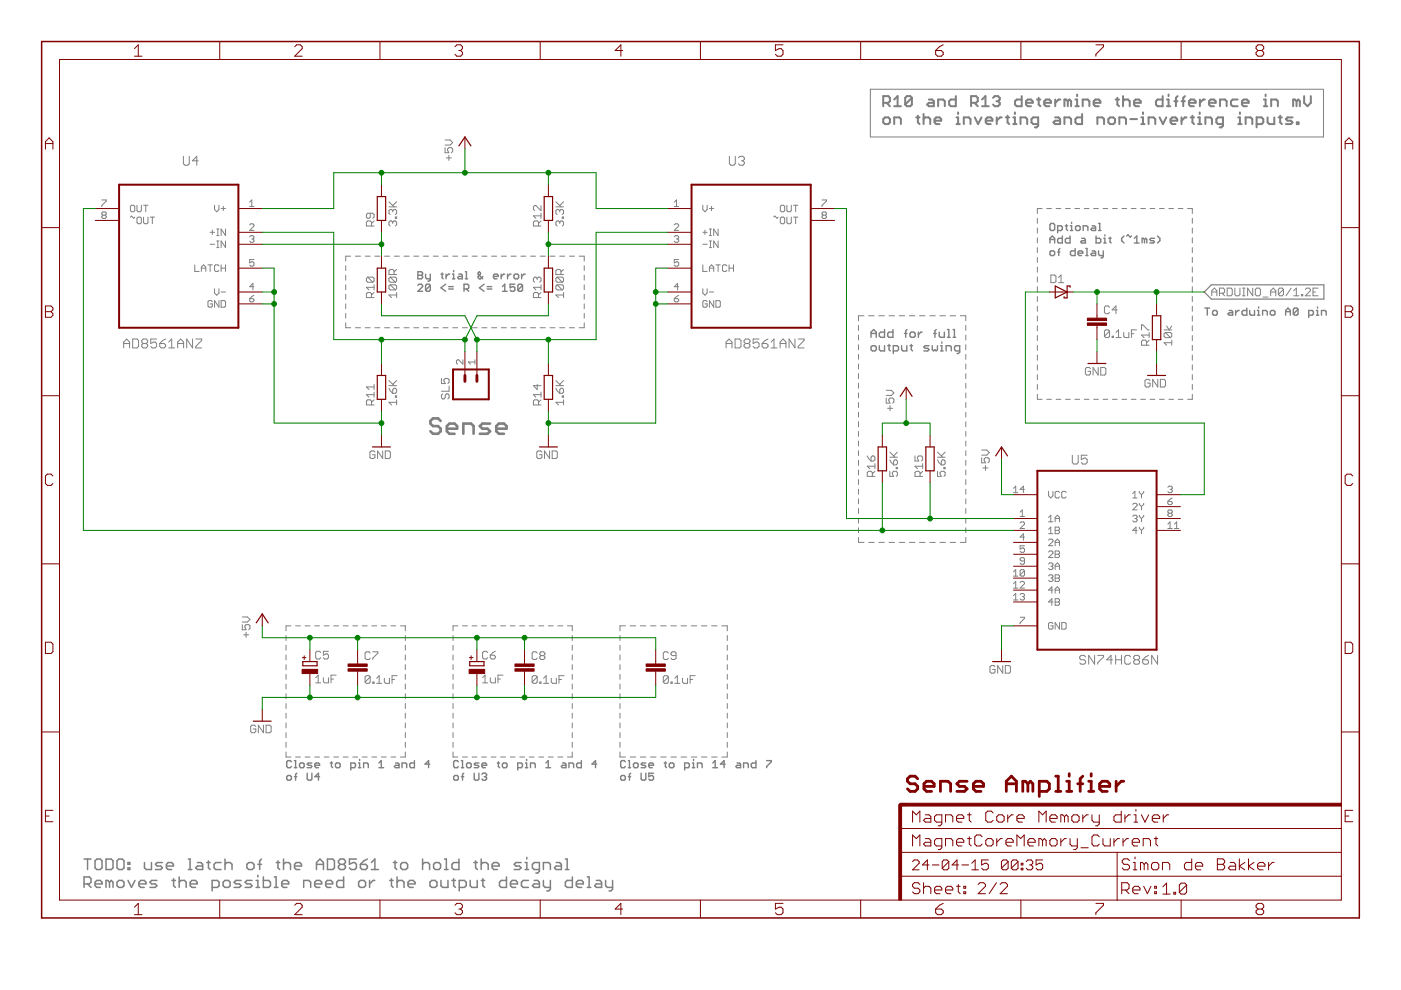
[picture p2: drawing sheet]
<svg xmlns="http://www.w3.org/2000/svg" width="297mm" height="210mm" viewBox="0 0 297 210" stroke-linecap="round" stroke-linejoin="round" font-family="sans-serif">
<path d="M93.4 89.3l-.5-.6h-1.1l-.6 .6v.5l.6 .5h1.1l.5 .6v.5l-.5 .6h-1.1l-.6-.6M94.7 90.9h2.2v-.6l-.5-.5h-1.1l-.6 .5v1.1l.6 .6h1.1M98.2 92v-2.2h1.7l.5 .5v1.7M103.9 89.8h-1.6l-.6 .5 .6 .6h1.1l.5 .5-.5 .6h-1.7M105.2 90.9h2.2v-.6l-.6-.5h-1l-.6 .5v1.1l.6 .6h1" fill="none" stroke="#808080" stroke-width=".55"/>
<g fill="none" stroke="#808080" stroke-width=".21">
<path d="M184.5 18.9h96.1v10.1h-96.1zM38.9 33.1v1.6l.3 .3h.6l.3-.3v-1.6M42 34.1h-1.2l.9-1v1.9M94.4 31.3v1.1h.8l-.3-.5v-.3l.3-.3h.5l.3 .3v.5l-.3 .3M94.4 29.7h1l.6 .5-.6 .6h-1M94.6 33.5h1.1M95.2 32.9v1.1M154.6 33.1v1.6l.4 .3h.6l.3-.3v-1.6M156.6 33.5l.3-.4h.6l.3 .4v.3l-.3 .3M157.2 34.1h.3M157.5 34.1l.3 .3v.3l-.3 .3h-.6l-.3-.3M21.6 42.4h.9v.2l-.9 1v.2"/>
<path d="M21.8 45.6l-.2-.2v-.3l.2-.2h.5l.2 .2-.2 .5M21.8 45.6l-.2 .2 .2 .5h.5l.2-.2-.2-.5M21.8 45.6h.5M27.6 46l.3-.2 .4 .5 .3-.3M27.9 43.5h.4l.3 .3v.9l-.3 .2h-.4l-.3-.2v-.9zM29 46.3l.3-.3h.4l.3 .3v.9l-.3 .2h-.4l-.3-.2zM29 43.5v1.2l.3 .2h.4l.3-.2v-1.2M30.4 46v1.2l.3 .2h.4l.3-.2v-1.2M30.4 43.5h1M30.9 43.5v1.4M31.8 46h1M32.3 46v1.4"/>
<path d="M41.3 56.2v1.4h.9M42.7 56.9h.9M42.7 57.6v-1l.5-.4 .4 .4v1M44.1 56.2h.9M44.6 49.3h.9M44.6 51.8h.9M44.6 56.2v1.4M45 48.8v.9M45.5 43.5v.9l.5 .5 .4-.5v-.9M46 50h.4M46 48.6h.4M46 52.5h.4"/>
<path d="M46 51.1h.4M46.2 48.6v1.4M46.2 51.1v1.4M46.4 56.4l-.2-.2h-.5l-.2 .2v.9l.2 .3h.5l.2-.3M46.9 44.2h.9M46.9 56.9h.9M46.9 56.2v1.4M47.3 43.8v.9M47.8 48.6v1.4l-.9-1.4v1.4M47.8 51.1v1.4l-.9-1.4v1.4M47.8 56.2v1.4M52.9 50.2l.3-.2h.4l.2 .2-.2 .5"/>
<path d="M52.9 43.8h.9M52.9 47.7l.3-.2h.4l.2 .2v.2l-.9 1h.9M52.9 42.9l.5-.5v1.4M53.4 50.7h.2M53.6 50.7l.2 .2-.2 .5h-.4l-.3-.3M53.8 55h-.9v.7l.7-.2 .2 .2v.5l-.2 .2h-.4l-.3-.2M73.3 56.3v1.1M73.3 58.4v1M74.4 54.3h-1.1v1.1M75.4 54.3h1M77.4 54.3h1.1M78 58.8l-.3 .2v.6l.3 .2h1"/>
<path d="M78 58.8h1l.3 .2v.6l-.3 .2M78 58.8l1 1M78.5 45.2v.8l-.3 .3h-.2l-.3-.3v-.5l.3-.3h1l.3 .3v.5l-.3 .3M78.8 47.9v-.8l-.3-.3h-.5l-.3 .3v.8h1.6M79.3 46.8l-.5 .6M79.5 54.3h1M81.5 54.3h1.1M82.5 43.9h1.6M82.5 42.8l1 1.1M82.7 58.8l-.2 .2v.6l.2 .2h1.1M82.7 58.8h1.1l.3 .2v.6l-.3 .2M82.7 58.8l1.1 1"/>
<path d="M83.3 47.1l-.3-.3h-.3l-.2 .3v.5l.2 .3M83.3 44.7l-.3-.3h-.3l-.2 .3v.5l.2 .3M83.3 47.1l.2-.3h.3l.3 .3v.5l-.3 .3M83.3 44.7v.2M83.3 47.1v.3M83.3 44.7l.2-.3h.3l.3 .3v.5l-.3 .3M83.5 58.2v-.8l-.2-.3h-.6l-.2 .3v.8h1.6M83.6 54.3h1.1M83.8 46h.3v.3h-.3zM84.1 42.8l-.8 .8M84.1 57.1l-.6 .6M85.7 54.3h1"/>
<path d="M87.7 54.3h1.1M89.8 54.3h1.1M91.9 54.3h1M93.9 54.3h1.1M96 54.3h1M98 54.3h1.1M100.1 54.3h1.1M102.2 54.3h1M104.2 54.3h1.1M106.3 54.3h1.1M108.4 54.3h1M110.4 54.3h1.1"/>
<path d="M112.5 54.3h1M113.9 59l-.3-.2h-.3l-.2 .2v.6l.2 .2M113.9 59l.3-.2h.2l.3 .2v.6l-.3 .2M113.9 59v.3M114.2 47.9v-.8l-.3-.3h-.6l-.2 .3v.8h1.6M114.5 54.3h1.1M114.7 43.6v1.1l-1.1-1.1h-.3l-.2 .3v.5l.2 .3M114.7 45.2v1.1M114.7 46.8l-.5 .6M114.7 45.8h-1.6l.5 .5M116.6 54.3h1.1M117.9 43.9h1.6"/>
<path d="M117.9 42.8l1 1.1M118.1 58.8l-.2 .2v.6l.2 .2h1.1M118.1 58.8h1.1l.3 .2v.6l-.3 .2M118.1 58.8l1.1 1M118.7 54.3h1M118.7 47.1l-.3-.3h-.3l-.2 .3v.5l.2 .3M118.7 47.1l.2-.3h.3l.3 .3v.5l-.3 .3M118.7 44.7l-.3-.3h-.3l-.2 .3v.5l.2 .3M118.7 44.7l.2-.3h.3l.3 .3v.5l-.3 .3M118.7 44.7v.2M118.7 47.1v.3M118.9 58.2v-.8l-.2-.3h-.6l-.2 .3v.8h1.6"/>
<path d="M119.2 46h.3v.3h-.3zM119.5 42.8l-.8 .8M119.5 57.1l-.6 .6M120.7 54.3h1.1M122.8 54.3h1.1v1.1M123.9 56.3v1.1M123.9 58.4v1M143 50.2l.2-.2h.5l.2 .2-.2 .5M143 42.9l.4-.5v1.4M143 43.8h.9M143 47.7l.2-.2h.5l.2 .2v.2l-.9 1h.9M143.4 50.7h.3"/>
<path d="M143.7 50.7l.2 .2-.2 .5h-.5l-.2-.3M143.9 55h-.9v.7l.7-.2 .2 .2v.5l-.2 .2h-.5l-.2-.2M149 43.5v.9l.5 .5 .4-.5v-.9M149 56.2v1.4h.9M149 49.3h.9M149 51.8h.9M149.5 48.8v.9M150.4 44.2h.9M150.4 50h.5M150.4 48.6h.5M150.4 57.6v-1l.5-.4 .4 .4v1M150.4 52.5h.5"/>
<path d="M150.4 51.1h.5M150.4 56.9h.9M150.6 48.6v1.4M150.6 51.1v1.4M150.9 43.8v.9M151.8 56.2h.9M152.3 48.6v1.4l-1-1.4v1.4M152.3 51.1v1.4l-1-1.4v1.4M152.3 56.2v1.4M154.1 56.4l-.2-.2h-.5l-.2 .2v.9l.2 .3h.5l.2-.3M154.6 56.9h.9M154.6 56.2v1.4"/>
<path d="M155.5 56.2v1.4M164 46l.3-.2 .4 .5 .3-.3M165.7 46h.4l.3 .3v.9l-.3 .2h-.4l-.3-.2v-.9zM165.7 43.5h.4l.3 .3v.9l-.3 .2h-.4l-.3-.2v-.9zM166.8 46v1.2l.3 .2h.4l.3-.2v-1.2M166.8 43.5v1.2l.3 .2h.4l.3-.2v-1.2M168.2 43.5h1M168.2 46h1M168.7 43.5v1.4M168.7 46v1.4M174.3 42.4h.9v.2l-.9 1v.2M174.5 45.6l-.2-.2v-.3l.2-.2h.5l.2 .2-.2 .5"/>
<path d="M174.5 45.6l-.2 .2 .2 .5h.5l.2-.2-.2-.5M174.5 45.6h.5M219.9 46.3v1M219.9 48.3v1.1M219.9 50.4v1.1M219.9 52.5v1.1M219.9 54.6v1M219.9 56.6v1.1M219.9 58.7v1.1M220.9 44.2h-1v1.1M221.9 44.2h1M222.8 58.3h.8l.3 .3v1.1l-.3 .2h-.8z"/>
<path d="M223.9 44.2h1M224.4 59.9h1.1M224.4 58.8l.6-.5v1.6M225.9 44.2h1M227.9 44.2h1M229.9 44.2h1M231.9 44.2h1M233.9 44.2h1M235.9 44.2h1M237.9 44.2h1M239.9 44.2h1M241.9 44.2h.9"/>
<path d="M243.8 44.2h1M245.8 44.2h1M247.8 44.2h1M249.8 44.2h1M251.8 44.2h1v1.1M252.8 46.3v1M252.8 48.3v1.1M252.8 50.4v1.1M252.8 52.5v1.1M252.8 54.6v1M252.8 56.6v1.1M252.8 58.7v1.1"/>
<path d="M26.2 72.8h1.3M26.2 73.8v-1.3l.7-.6 .6 .6v1.3M28.1 71.9h1l.3 .3v1.2l-.3 .4h-1zM30.4 72.8h.6M30.4 72.8l-.3 .3v.3l.3 .4h.6l.3-.4v-.3l-.3-.3M30.4 72.8l-.3-.3v-.3l.3-.3h.6l.3 .3v.3l-.3 .3M33.2 71.9h-1.2v.9l.6-.3h.3l.3 .3v.6l-.3 .4h-.6l-.3-.4M33.9 72.8h.9l.3 .3v.3l-.3 .4h-.6l-.3-.4zM35.1 71.9l-.6 .3-.6 .6M35.8 73.8h1.2M35.8 72.5l.6-.6v1.9M37.7 72.8h1.2"/>
<path d="M37.7 73.8v-1.3l.6-.6 .6 .6v1.3M40.8 71.9v1.9l-1.2-1.9v1.9M41.5 71.9h1.3v.3l-1.3 1.2v.4h1.3M45 64l-.2-.3h-.5l-.2 .3v.9l.2 .2h.5l.2-.2v-.5h-.4M45.5 61.2v.9l.5 .5 .4-.5v-.9M46.4 63.7v1.4l-.9-1.4v1.4M46.9 61.9h.9M46.9 63.7h.7l.2 .3v.9l-.2 .2h-.7zM52.9 63.3h.7l.2 .5-.2 .2h-.4l-.3-.2zM53.8 60.8h-.9l.7-.7v1.4M53.8 62.6l-.9 .7M73.3 68.5v1h1.1"/>
<path d="M73.3 60.4v1M73.3 62.4v1M73.3 64.4v1M73.3 66.4v1.1M75.4 69.5h1M77.4 69.5h1.1M78.8 63.1v-.8l-.3-.3h-.5l-.3 .3v.8h1.6M79.3 60.9h-1.6l.5 .6M79.3 60.4v1.1M79.3 62l-.5 .5M79.5 69.5h1M81.5 69.5h1.1"/>
<path d="M82.7 60.4l-.2 .2v.6l.2 .3h1.1M82.7 60.4h1.1l.3 .2v.6l-.3 .3M82.7 60.4l1.1 1.1M83.6 69.5h1.1M84.1 62v1.1M84.1 62.5h-1.6l.5 .6M85.7 69.5h1M87.7 69.5h1.1M89.8 69.5h1.1M91.9 69.5h1M93.9 69.5h1.1M96 69.5h1"/>
<path d="M98 69.5h1.1M98.1 76.3v.9l-.9-.9h-.2l-.2 .2v.5l.2 .2M100.1 69.5h1.1M100.7 76.8h-1.4l.5 .4M100.7 76.3v.9M102.2 69.5h1M104.2 69.5h1.1M106.3 69.5h1.1M108.4 69.5h1M110.4 69.5h1.1M112.5 69.5h1M114.2 63.1v-.8l-.3-.3h-.6l-.2 .3v.8h1.6"/>
<path d="M114.5 69.5h1.1M114.7 60.4v1.1M114.7 60.9h-1.6l.5 .6M114.7 62l-.5 .5M116.6 69.5h1.1M118.1 60.4l-.2 .2v.6l.2 .3h1.1M118.1 60.4h1.1l.3 .2v.6l-.3 .3M118.1 60.4l1.1 1.1M118.7 69.5h1M119.5 62.5h-1.6l.5 .6M119.5 62v1.1M120.7 69.5h1.1"/>
<path d="M123.9 60.4v1M123.9 62.4v1M123.9 64.4v1M123.9 66.4v1.1M123.9 68.5v1h-1.1M143 63.3h.7l.2 .5-.2 .2h-.5l-.2-.2zM143.9 60.8h-.9l.7-.7v1.4M143.9 62.6l-.9 .7M149 61.2v.9l.5 .5 .4-.5v-.9M149.9 64l-.2-.3h-.5l-.2 .3v.9l.2 .2h.5l.2-.2v-.5h-.4M150.4 61.9h.9M151.3 63.7v1.4l-.9-1.4v1.4"/>
<path d="M151.8 63.7h.7l.2 .3v.9l-.2 .2h-.7zM153.9 73.8v-1.3l.7-.6 .6 .6v1.3M153.9 72.8h1.3M155.9 71.9h.9l.3 .3v1.2l-.3 .4h-.9zM158.1 72.8h.6M158.1 72.8l-.3 .3v.3l.3 .4h.6l.3-.4v-.3l-.3-.3M158.1 72.8l-.3-.3v-.3l.3-.3h.6l.3 .3v.3l-.3 .3M160.9 71.9h-1.2v.9l.9-.3 .3 .3v.6l-.3 .4h-.6l-.3-.4M161.6 72.8h.9l.3 .3v.3l-.3 .4h-.6l-.3-.4zM162.8 71.9l-.6 .3-.6 .6M163.5 73.8h1.2M163.5 72.5l.6-.6v1.9"/>
<path d="M165.4 72.8h1.2M165.4 73.8v-1.3l.6-.6 .6 .6v1.3M168.6 71.9v1.9l-1.3-1.9v1.9M169.2 71.9h1.3v.3l-1.3 1.2v.4h1.3M182 69v1M182 71.1v1M182 73.1v1M182 75.1v1.1M182 77.2v1M182 79.2v1.1M183.2 67h-1.2v1M184.2 67h1.1"/>
<path d="M186.3 67h1.2M188.5 67h1.2M190.6 67h1.2M192.8 67h1.2M195 67h1.1M197.1 67h1.2M199.3 67h1.1M201.4 67h1.2M203.6 67h1.2v1M204.8 69v1M204.8 71.1v1M204.8 73.1v1"/>
<path d="M204.8 75.1v1.1M204.8 77.2v1M204.8 79.2v1.1M219.9 60.8v1.1M219.9 62.9v1M219.9 64.9v1.1M219.9 67v1.1M219.9 69.1v1M219.9 71.1v1.1M219.9 73.2v1.1M219.9 75.3v1.1M219.9 77.4v1"/>
<path d="M219.9 79.4v1.1M231.2 78.2l-.3-.3h-.5l-.3 .3v1l.3 .3h.5l.3-.3v-.5h-.5M232.8 77.9v1.6l-1-1.6v1.6M233.4 77.9h.8l.3 .3v1l-.3 .3h-.8zM235.2 65.2l-.2-.3h-.6l-.2 .3v1l.2 .3h.6l.2-.3M235.2 70.2l-.2-.3h-.6l-.2 .3v1.1M235.2 70.2v1.1l-.2 .3h-.6l-.2-.3M235.2 70.2l-1 1.1M235.8 71.3h.3v.3h-.3zM236.6 71.6h1.1M236.6 70.5l.6-.6v1.7M236.9 65.7h-1.1l.8-.8v1.6"/>
<path d="M238.3 70.5v.8l.2 .3h.8v-1.1M239.9 70.8h.5M241 69.9h-1.1v1.7M242 70v-1.1h.3l1.1 1.1h.2M243.1 73.2v-.8l-.3-.3h-.5l-.3 .3v.8h1.6M243.6 72.1l-.5 .6M243.6 71h-1.6l.6 .6M243.6 70.5v1.1M246.8 70h1.6M247.1 70.5h1.1l.2 .3v.5l-.2 .3M247.1 70.5l-.3 .3v.5l.3 .3h1.1M247.1 70.5l1.1 1.1"/>
<path d="M247.4 69.1l.5 .9 .5-.9M248.4 72.7h-1.6l.6 .5M248.4 72.1v1.1M252.8 60.8v1.1M252.8 62.9v1M252.8 64.9v1.1M252.8 67v1.1M252.8 69.1v1M252.8 71.1v1.1M252.8 73.2v1.1M252.8 75.3v1.1M252.8 77.4v1"/>
<path d="M252.8 79.4v1.1M256.9 61.9h1.1M256.9 62.7v-1.1l.6-.5 .5 .5v1.1M258.6 62.2h.8l.2-.3v-.5l-.2-.3h-.8v1.6M259.1 62.2l.5 .5M260.2 61.1h.8l.3 .3v1l-.3 .3h-.8zM261.8 61.1v1.3l.3 .3h.5l.3-.3v-1.3M263.4 61.1h.6M263.4 62.7h.6M263.7 61.1v1.6M265.6 61.1v1.6l-1.1-1.6v1.6M266.4 61.1h.6l.2 .3v1l-.2 .3h-.6l-.3-.3v-1z"/>
<path d="M267.8 63h1.1M269.4 61.9h1.1M269.4 62.7v-1.1l.6-.5 .5 .5v1.1M272.1 61.4l-.2-.3h-.6l-.3 .3v1M272.1 61.4v1l-.2 .3h-.6l-.3-.3M272.1 61.4l-1.1 1M273.7 61.1l-1 1.6M274.3 62.7h1.1M274.3 61.6l.5-.5v1.6M275.9 62.4h.3v.3h-.3zM276.8 61.4l.2-.3h.6l.2 .3v.2l-1 1.1h1M278.4 61.9h.5"/>
<path d="M279.5 61.1h-1.1v1.6h1.1M78.8 85.9v-.9l-.3-.2h-.5l-.3 .2v.9h1.6M79.3 81.5v1.1M79.3 83.1v1.1M79.3 82h-1.6l.5 .6M79.3 84.8l-.5 .5M79.3 83.7h-1.6l.5 .5M79.5 95.9l-.3-.3h-.5l-.3 .3v1l.3 .3h.5l.3-.3v-.5h-.5M81.1 95.6v1.6l-1-1.6v1.6M81.7 95.6h.8l.3 .3v1l-.3 .3h-.8zM82.5 82.3l.2 .6 .6 .5M82.5 81.8h1.6"/>
<path d="M82.5 80.7l1 1.1M83.3 82.6l.2-.3h.3l.3 .3v.5l-.3 .3h-.5zM83.8 83.9h.3v.3h-.3zM84.1 84.8v1.1M84.1 85.3h-1.6l.5 .6M84.1 80.7l-.8 .8M93.6 80.2v1.1h.8l-.3-.5v-.3l.3-.3h.6l.2 .3v.5l-.2 .3M93.9 83.5l-.3 .3v.5l.3 .3h.2l.3-.3v-.5l.3-.3h.3l.2 .3v.5l-.2 .3M95.2 81.9v1.1h-1.6M113.9 81.5v1.1l-.8-.8h1.6M114.2 85.9v-.9l-.3-.2h-.6l-.2 .2v.9h1.6M114.7 83.1v1.1"/>
<path d="M114.7 83.7h-1.6l.5 .5M114.7 84.8l-.5 .5M114.9 95.9l-.3-.3h-.5l-.3 .3v1l.3 .3h.5l.3-.3v-.5h-.5M116.5 95.6v1.6l-1.1-1.6v1.6M117.1 95.6h.8l.3 .3v1l-.3 .3h-.8zM117.9 81.8h1.6M117.9 82.3l.2 .6 .6 .5M117.9 80.7l1 1.1M118.9 82.3h.3l.3 .3v.5l-.3 .3h-.5v-.8zM119.2 83.9h.3v.3h-.3zM119.5 85.3h-1.6l.5 .6M119.5 84.8v1.1"/>
<path d="M119.5 80.7l-.8 .8M182 81.3v1M182 83.3v1M182 85.3v1.1M182 87.4v1M182 89.4v1.1M182 91.5v1M182 93.5v1.1M182 95.6v1M182 97.6v1.1M182 99.7v1M183.9 96.7l.2 .5 .6 .5"/>
<path d="M184.7 96.9l.3-.2h.2l.3 .2v.6l-.3 .2h-.5zM185.5 98.8h-1.6l.5 .6M185.5 99.9l-.5 .6M185.5 98.3v1.1M187.9 84.4v1.1h.8l-.3-.6v-.2l.3-.3h.6l.2 .3v.5l-.2 .3M187.9 82.8h1.1l.5 .5-.5 .5h-1.1M188.2 86.6h1.1M188.7 99.9v1.1h.8l-.3-.8 .3-.3h.5l.3 .3v.6l-.3 .2M188.7 96.9h1.6M188.7 97.5l.8 1.1M188.7 95.9l1 1M188.7 86v1.1"/>
<path d="M189.5 97.8l.2-.3h.3l.3 .3v.5l-.3 .3h-.5zM190 99.1h.3v.3h-.3zM190.3 95.9l-.8 .8M194 96.7v1h.8l-.3-.8 .3-.2h.5l.3 .2v.6l-.3 .2M195.6 99.9l-.5 .6M195.6 98.8h-1.6l.5 .6M195.6 98.3v1.1M198.8 99.9v1.1h.8l-.3-.8 .3-.3h.5l.3 .3v.6l-.3 .2M198.8 97.5l.2 .5 .6 .6M198.8 96.9h1.6M198.8 95.9l1.1 1M199.6 97.8l.3-.3h.2l.3 .3v.5l-.3 .3h-.5z"/>
<path d="M200.1 99.1h.3v.3h-.3zM200.4 95.9l-.8 .8M204.8 81.3v1M204.8 83.3v1M204.8 85.3v1.1M204.8 87.4v1M204.8 89.4v1.1M204.8 91.5v1M204.8 93.5v1.1M204.8 95.6v1M204.8 97.6v1.1M204.8 99.7v1"/>
<path d="M208.1 97v1.1h.8l-.2-.5v-.3l.2-.3h.6l.2 .3v.6l-.2 .2M208.1 95.4h1.1l.5 .5-.5 .6h-1.1M208.4 99.2h1.1M208.9 98.7v1.1M219.9 81.5v1.1M219.9 83.6v1.1h1M221.9 84.7h1M223.9 84.7h1M225.9 84.7h1M227.4 96.5v1.6l.2 .3h.7l.3-.3v-1.6M227.9 84.7h1M229.9 84.7h1"/>
<path d="M230.5 96.5h-1.2v1l.6-.4h.3l.3 .4v.6l-.3 .3h-.6l-.3-.3M231.9 84.7h1M233.9 84.7h1M235.9 84.7h1M237.9 84.7h1M239.9 84.7h1M241.9 84.7h.9M243.8 84.7h1M243.8 80.7l-.2-.3h-.6l-.2 .3v1.1l.2 .3h.6l.2-.3v-.6h-.5M245.5 80.4v1.7l-1.1-1.7v1.7M245.8 84.7h1M246 80.4h.8l.3 .3v1.1l-.3 .3h-.8z"/>
<path d="M247.8 84.7h1M249.8 84.7h1M252.8 83.6v1.1h-1M252.8 81.5v1.1M182 113.9v1.1h1.2M182 101.7v1M182 103.7v1.1M182 105.8v1M182 107.8v1.1M182 109.9v1M182 111.9v1M184.2 115h1.1"/>
<path d="M185 101v-.8l-.3-.3h-.6l-.2 .3v.8h1.6M186.3 115h1.2M188.5 115h1.2M190.6 115h1.2M192.8 115h1.2M195 115h1.1M195.1 101v-.8l-.3-.3h-.5l-.3 .3v.8h1.6M197.1 115h1.2M199.3 115h1.1M201.4 115h1.2M204.8 101.7v1M204.8 103.7v1.1"/>
<path d="M204.8 105.8v1M204.8 107.8v1.1M204.8 109.9v1M204.8 111.9v1M204.8 113.9v1.1h-1.2M214.9 103.5l.4-.4v1.4M214.9 104.5h.9M216.3 110.9l.2-.2h.5l.2 .2v.2l-.9 1h.9M216.3 108.6l.4-.5v1.4M216.3 109.5h.9M217.2 103.8h-.9l.7-.7v1.4M217.2 113.9h-.9l.7-.7v1.4"/>
<path d="M217.2 115.7h-.9v.7l.4-.2 .5 .2v.5l-.2 .2h-.5l-.2-.2M217.2 118.9h-.7l-.2-.2 .2-.5h.5l.2 .3v.9l-.2 .2h-.5l-.2-.2M222.3 104.2v.9l.5 .5 .4-.5v-.9M222.3 114.5l.2-.2h.5l.2 .2v.3l-.9 .9h.9M222.3 117.1l.2-.3h.5l.2 .3v.2l-.9 .9h.9M222.3 119.6l.2-.2h.5l.2 .2-.2 .5M222.3 109.7l.5-.5v1.4M222.3 112.2l.5-.4v1.4M222.3 110.6h.9M222.3 113.2h.9M223.7 115h.9M223.7 110.6v-.9l.5-.5 .4 .5v.9"/>
<path d="M223.7 111.8h.7l.2 .2-.2 .5 .2 .4-.2 .3h-.7zM223.7 115.7v-.9l.5-.5 .4 .5v.9M223.7 116.8h.7l.2 .3-.2 .4 .2 .5-.2 .2h-.7zM223.7 109.9h.9M223.7 112.5h.7M223.7 117.5h.7M224.6 104.4l-.2-.2h-.5l-.2 .2v.9l.2 .3h.5l.2-.3M226 104.4l-.2-.2h-.5l-.2 .2v.9l.2 .3h.5l.2-.3M240.2 105.6h.9M240.2 104.6l.4-.4v1.4M240.2 107l.2-.3h.5l.2 .3v.2l-.9 .9h.9M240.2 109.5l.2-.3h.5l.2 .3-.2 .4"/>
<path d="M240.6 109.9h.3M240.9 109.9l.2 .3-.2 .4h-.5l-.2-.2M241.1 112.5h-.9l.7-.7v1.4M241.6 111.8v.2l.4 .5M241.6 104.2v.2l.4 .5M241.6 106.7v.3l.4 .4M241.6 109.2v.3l.4 .4M242 104.9v.7M242 107.4v.7M242 109.9v.7M242 112.5v.7M242.5 104.2v.2l-.5 .5"/>
<path d="M242.5 106.7v.3l-.5 .4M242.5 109.2v.3l-.5 .4M242.5 111.8v.2l-.5 .5M247.6 112.1h.9M247.6 103.3l.2-.2h.5l.2 .2v.2l-.2 .3M247.6 106.3h.7l.2 .5-.2 .2h-.5l-.2-.2zM247.6 111.1l.5-.4v1.4M247.8 108.8l-.2 .3 .2 .4h.5l.2-.2-.2-.5M247.8 108.8l-.2-.2 .2-.5h.5l.2 .3-.2 .4M247.8 108.8h.5M248.1 103.8h.2M248.3 103.8l.2 .2-.2 .5h-.5l-.2-.3"/>
<path d="M248.5 105.6l-.9 .7M249 112.1h.9M249 111.1l.5-.4v1.4M51.4 132.4v1.1h.8l-.3-.5v-.3l.3-.3h.5l.3 .3v.5l-.3 .3M51.4 130.8h1.1l.5 .5-.5 .6h-1.1M51.6 134.6h1.1M52.2 134.1v1M60.6 134.7v1.1M60.6 136.8v1.1M60.6 138.9v1M61.7 132.7h-1.1v1.1M62.7 132.7h1"/>
<path d="M64.7 132.7h1M66.7 132.7h1M68 138.4l-.3-.3h-.5l-.3 .3v1l.3 .3h.5l.3-.3M68.7 132.7h1.1M69.6 138.1h-1v.8l.8-.3 .2 .3v.5l-.2 .3h-.6l-.2-.3M70.8 132.7h1M72.8 132.7h1M74.8 132.7h1M76.8 132.7h1.1M78.5 138.5l-.3-.3h-.5l-.3 .3v1.1l.3 .2h.5l.3-.2M78.8 132.7h1.1M79 138.2h1.1v.3l-1.1 1.1v.2"/>
<path d="M80.9 132.7h1M82.9 132.7h1M84.9 132.7h1v1.1M85.9 134.7v1.1M85.9 136.8v1.1M85.9 138.9v1M96.1 134.7v1.1M96.1 136.8v1.1M96.1 138.9v1M97.1 132.7h-1v1.1M98.1 132.7h1M100.1 132.7h1"/>
<path d="M102.1 132.7h1M103.4 138.4l-.3-.3h-.5l-.3 .3v1l.3 .3h.5l.3-.3M103.9 138.9h.9l.2 .3v.2l-.2 .3h-.6l-.3-.3zM104.1 132.7h1.1M105 138.1l-.5 .3-.6 .5M106.2 132.7h1M108.2 132.7h1M110.2 132.7h1M112.2 132.7h1M113.9 138.5l-.3-.3h-.5l-.3 .3v1.1l.3 .2h.5l.3-.2M114.2 132.7h1.1M114.7 139h.6"/>
<path d="M114.7 139l-.3-.3v-.2l.3-.3h.6l.2 .3v.2l-.2 .3M114.7 139l-.3 .3v.3l.3 .2h.6l.2-.2v-.3l-.2-.3M116.3 132.7h1M118.3 132.7h1M120.3 132.7h1v1.1M121.3 134.7v1.1M121.3 136.8v1.1M121.3 138.9v1M131.4 134.7v1.1M131.4 136.8v1.1M131.4 138.9v1M132.6 132.7h-1.2v1.1"/>
<path d="M133.6 132.7h1.2M135.8 132.7h1.1M137.9 132.7h1.2M140.1 132.7h1.1M141.7 138.5l-.3-.3h-.5l-.3 .3v1.1l.3 .2h.5l.3-.2M142.2 132.7h1.2M143.3 139h-.8l-.2-.3v-.2l.2-.3h.6l.2 .3v1.1l-.2 .2h-.6l-.2-.2M144.4 132.7h1.2M146.6 132.7h1.1M148.7 132.7h1.2M150.9 132.7h1.1M153 132.7h1.2v1.1"/>
<path d="M154.2 134.7v1.1M154.2 136.8v1.1M154.2 138.9v1M214.9 121.2l.4-.4v1.4M214.9 123.8l.4-.5v1.4M214.9 126.3l.4-.5v1.4M214.9 122.2h.9M214.9 124.7h.9M214.9 127.2h.9M216.3 123.5l.2-.2h.5l.2 .2v.3l-.9 .9h.9M216.3 126.1l.2-.3h.5l.2 .3-.2 .4M216.3 130.9h.9v.2l-.9 .9v.3"/>
<path d="M216.7 126.5h.3M217 126.5l.2 .2-.2 .5h-.5l-.2-.2M217.2 121v.9l-.2 .3h-.5l-.2-.3M217.2 121l-.2-.2h-.5l-.2 .2v.9M217.2 121l-.9 .9M222.3 122.1l.2-.2h.5l.2 .2-.2 .5M222.8 120.1h.2M222.8 122.6h.2M223 122.6l.2 .2-.2 .5h-.5l-.2-.3M223 120.1l.2 .2-.2 .5h-.5l-.2-.3M223.2 132.2l-.2-.2h-.5l-.2 .2v1l.2 .2h.5l.2-.2v-.5h-.4M223.2 125.1h-.9l.7-.7v1.4"/>
<path d="M223.2 127.6h-.9l.7-.7v1.4M223.7 120.8v-1l.5-.4 .4 .4v1M223.7 121.9h.7l.2 .2-.2 .5 .2 .4-.2 .3h-.7zM223.7 125.8v-.9l.5-.5 .4 .5v.9M223.7 126.9h.7l.2 .3-.2 .4 .2 .5-.2 .2h-.7zM223.7 120.1h.9M223.7 122.6h.7M223.7 125.1h.9M223.7 127.6h.7M224.6 132v1.4l-.9-1.4v1.4M225.1 132h.7l.2 .2v1l-.2 .2h-.7zM230.2 139.3l-.4-.3h-.6l-.3 .3v.3l.3 .3h.6l.4 .3v.3l-.4 .3h-.6l-.3-.3"/>
<path d="M232.1 139v1.8l-1.3-1.8v1.8M232.7 139h1.3v.3l-1.3 1.2v.3M235.9 139.9h-1.3l1-.9v1.8M236.5 139.9h1.3M236.5 139v1.8M237.8 139v1.8M239.7 139.3l-.3-.3h-.6l-.3 .3v1.2l.3 .3h.6l.3-.3M240.7 139.9l-.3-.3v-.3l.3-.3h.6l.3 .3v.3l-.3 .3M240.7 139.9h.6M240.7 139.9l-.3 .3v.3l.3 .3h.6l.3-.3v-.3l-.3-.3M242.3 139.9h.9l.3 .3v.3l-.3 .3h-.6l-.3-.3zM243.5 139l-.6 .3-.6 .6"/>
<path d="M245.4 139v1.8l-1.2-1.8v1.8M54.2 154l-.2-.2h-.6l-.3 .2v1.1l.3 .3h.6l.2-.3v-.5h-.5M55.9 153.8v1.6l-1.1-1.6v1.6M56.4 153.8h.8l.3 .2v1.1l-.3 .3h-.8zM60.6 159.4v1.1h1.1M60.6 140.9v1.1M60.6 143v1M60.6 145v1.1M60.6 147.1v1.1M60.6 149.2v1M60.6 151.2v1.1M60.6 153.3v1"/>
<path d="M60.6 155.3v1.1M60.6 157.4v1.1M66.9 143.7l.6-.5v1.6M66.9 144.8h1.1M68.6 143.7v.8l.2 .3h.8v-1.1M70.2 144h.5M71.3 143.2h-1.1v1.6M78.5 143.5l-.3-.2h-.5l-.3 .2v1.1M78.5 143.5v1.1l-.3 .3h-.5l-.3-.3M78.5 143.5l-1.1 1.1M79 144.6h.3v.3h-.3zM79.9 144.9h1"/>
<path d="M79.9 143.8l.5-.5v1.6M81.5 143.8v.8l.3 .3h.8v-1.1M83.1 144.1h.6M84.2 143.3h-1.1v1.6M85.9 140.9v1.1M85.9 143v1M85.9 145v1.1M85.9 147.1v1.1M85.9 149.2v1M85.9 151.2v1.1M85.9 153.3v1M85.9 155.3v1.1"/>
<path d="M85.9 157.4v1.1M85.9 159.4v1.1h-1M96.1 159.4v1.1h1M96.1 140.9v1.1M96.1 143v1M96.1 145v1.1M96.1 147.1v1.1M96.1 149.2v1M96.1 151.2v1.1M96.1 153.3v1M96.1 155.3v1.1M96.1 157.4v1.1"/>
<path d="M102.3 144.8h1.1M102.3 143.7l.5-.5v1.6M103.9 143.7v.8l.3 .3h.8v-1.1M105.6 144h.5M106.7 143.2h-1.1v1.6M113.9 143.5l-.3-.2h-.5l-.3 .2v1.1M113.9 143.5v1.1l-.3 .3h-.5l-.3-.3M113.9 143.5l-1.1 1.1M114.4 144.6h.3v.3h-.3zM115.3 144.9h1M115.3 143.8l.5-.5v1.6M116.9 143.8v.8l.3 .3h.8v-1.1"/>
<path d="M118.5 144.1h.6M119.6 143.3h-1.1v1.6M121.3 159.4v1.1h-1M121.3 140.9v1.1M121.3 143v1M121.3 145v1.1M121.3 147.1v1.1M121.3 149.2v1M121.3 151.2v1.1M121.3 153.3v1M121.3 155.3v1.1M121.3 157.4v1.1"/>
<path d="M131.4 159.4v1.1h1.2M131.4 140.9v1.1M131.4 143v1M131.4 145v1.1M131.4 147.1v1.1M131.4 149.2v1M131.4 151.2v1.1M131.4 153.3v1M131.4 155.3v1.1M131.4 157.4v1.1M141.7 143.5l-.3-.2h-.5l-.3 .2v1.1M141.7 143.5v1.1l-.3 .3h-.5l-.3-.3"/>
<path d="M141.7 143.5l-1.1 1.1M142.3 144.6h.2v.3h-.2zM143.1 144.9h1M143.1 143.8l.5-.5v1.6M144.7 143.8v.8l.3 .3h.8v-1.1M146.3 144.1h.6M147.4 143.3h-1.1v1.6M154.2 159.4v1.1h-1.2M154.2 140.9v1.1M154.2 143v1M154.2 145v1.1M154.2 147.1v1.1"/>
<path d="M154.2 149.2v1M154.2 151.2v1.1M154.2 153.3v1M154.2 155.3v1.1M154.2 157.4v1.1M211 141.4l-.3-.3h-.5l-.3 .3v1.1l.3 .2h.5l.3-.2v-.6h-.6M212.6 141.1v1.6l-1.1-1.6v1.6M213.1 141.1h.9l.2 .3v1.1l-.2 .2h-.9zM62.7 160.5h1M64.7 160.5h1M66.7 160.5h1M68.7 160.5h1.1"/>
<path d="M70.8 160.5h1M72.8 160.5h1M74.8 160.5h1M76.8 160.5h1.1M78.8 160.5h1.1M80.9 160.5h1M82.9 160.5h1M98.1 160.5h1M100.1 160.5h1M102.1 160.5h1M104.1 160.5h1.1M106.2 160.5h1"/>
<path d="M108.2 160.5h1M110.2 160.5h1M112.2 160.5h1M114.2 160.5h1.1M116.3 160.5h1M118.3 160.5h1M133.6 160.5h1.2M135.8 160.5h1.1M137.9 160.5h1.2M140.1 160.5h1.1M142.2 160.5h1.2M144.4 160.5h1.2"/>
<path d="M146.6 160.5h1.1M148.7 160.5h1.2M150.9 160.5h1.1"/>
</g>
<g fill="none" stroke="#808080" stroke-width=".3">
<path d="M88.6 57.6h.7l.3 .3v.2l-.3 .3 .3 .2v.3l-.3 .2h-.7zM88.6 58.4h.7M90.2 58.1v.8l.3 .2h.7M91.2 58.1v1.3l-.2 .2h-.3M93.5 58.1h.5M93.7 57.9v1l.3 .2M94.6 58.1v1M95.3 58.1h-.2l-.5 .5M95.9 58.1h.3v1M95.9 59.1h.5M96.2 57.4v.2M97.3 58.1h.5l.2 .3v.7h-.7l-.3-.2 .3-.3h.7"/>
<path d="M98.7 57.6h.2v1.5M98.7 59.1h.4M102.4 58.6l-.5 .5h-.3l-.2-.2v-.3l.5-.5v-.2l-.3-.3-.2 .3v.2l1 1M104.6 58.6h1v-.2l-.2-.3h-.5l-.3 .3v.5l.3 .2h.5M106.3 58.1v1M107 58.1h-.2l-.5 .5M107.6 58.1v1M108.4 58.1h-.3l-.5 .5M109 58.4l.2-.3h.5l.3 .3v.5l-.3 .2h-.5l-.2-.2zM110.6 58.1v1M111.4 58.1h-.3l-.5 .5M222.6 51.5v-1l.5-.5 .5 .5v1"/>
<path d="M222.6 50.8h1M222.8 47.4h.6l.2 .2v1l-.2 .3h-.6l-.2-.3v-1zM222.8 53.2h.6l.2 .2v.5l-.2 .3h-.6l-.2-.3v-.5zM224.2 48.9h.8l.2-.3v-.5l-.2-.2h-.8v1.5M224.2 53.4h.5M224.7 52.7l-.2 .2v1.3M225.2 50v1.5h-.7l-.3-.2v-.5l.3-.3h.7M225.9 47.9h.5M226.1 47.6v1l.3 .3M226.9 50v1.5h-.8l-.2-.2v-.5l.2-.3h.8M226.9 48.9h.5M226.9 47.9h.3v1"/>
<path d="M227.2 47.1v.3M227.9 52.7v1.5h-.7l-.3-.3v-.5l.3-.2h.7M228 48.1l.3-.2h.5l.2 .2v.5l-.2 .3h-.5l-.3-.3zM228.6 53.7h1v-.3l-.3-.2h-.5l-.2 .2v.5l.2 .3h.5M229.4 50.5h.5l.2 .3v.7h-.7l-.3-.2 .3-.3h.7M229.7 48.9v-1h.7l.3 .2v.8M230.2 54.2h.5M230.2 52.7h.3v1.5M231.5 47.9h.5l.3 .2v.8h-.8l-.2-.3 .2-.2h.8M231.5 53.2h.5l.3 .2v.8h-.8l-.2-.3 .2-.2h.8M232.4 50v1.5h.7l.3-.2v-.5l-.3-.3h-.7M232.9 47.4h.3v1.5"/>
<path d="M232.9 48.9h.5M232.9 53.2v.7l.3 .3h.7M233.9 53.2v1.2l-.2 .3h-.3M234 51.5h.5M234 50.5h.3v1M234.3 49.8v.2M235.1 50.5h.5M235.4 50.3v1l.2 .2M238.3 50l-.5 .5v.5l.5 .5M238.9 50l.2-.2 .5 .5 .3-.3M240.5 51.5h1M240.5 50.5l.5-.5v1.5"/>
<path d="M242.7 50.8l-.3-.3h-.3v1M242.7 50.8v.7M242.7 50.8l.2-.3 .2 .3v.7M244.8 50.5h-.8l-.2 .3 .2 .2h.5l.3 .3-.3 .2h-.7M245.4 50l.5 .5v.5l-.5 .5M88.6 60.5l.3-.2h.4l.3 .2v.3l-1 1h1M91.2 60.5l-.2-.2h-.5l-.3 .2v1M91.2 60.5v1l-.2 .3h-.5l-.3-.3M91.2 60.5l-1 1M94.5 60.3l-1 .7 1 .8M95.1 61.3h1M95.1 60.8h1"/>
<path d="M98.4 61.3h.7l.3-.3v-.5l-.3-.2h-.7v1.5M98.9 61.3l.5 .5M102.6 60.3l-1 .7 1 .8M103.3 61.3h1M103.3 60.8h1M106.5 61.8h1M106.5 60.8l.5-.5v1.5M109.2 60.3h-1v.7l.4-.2h.3l.3 .2v.5l-.3 .3h-.5l-.2-.3M110.8 60.5l-.3-.2h-.5l-.2 .2v1M110.8 60.5v1l-.3 .3h-.5l-.2-.3M110.8 60.5l-1 1M184.7 71.5v-1.1l.5-.5 .6 .5v1.1"/>
<path d="M184.7 70.7h1.1M185 73.3h.5l.3 .3v.5l-.3 .3h-.5l-.3-.3v-.5zM186.4 73.3v.8l.3 .3h.8v-1.1M187.5 69.9v1.6h-.8l-.3-.3v-.5l.3-.3h.8M188.2 73.3h.6M188.5 73v1.1l.3 .3M189.3 69.9v1.6h-.8l-.3-.3v-.5l.3-.3h.8M189.4 74.4h.8l.3-.3v-.5l-.3-.3h-.8v1.7M191.2 73.3v.8l.2 .3h.9v-1.1M191.7 70.7h.6M192.3 69.9l-.3 .2v1.4M192.9 70.7l.3-.3h.6l.2 .3v.5l-.2 .3h-.6l-.3-.3z"/>
<path d="M192.9 73.3h.6M193.2 73v1.1l.3 .3M194.7 70.4v1.1M195.5 70.4h-.3l-.5 .6M197 73.3h-.8l-.3 .3 .3 .3h.5l.3 .2-.3 .3h-.8M197.7 73.3v.8l.2 .3 .3-.3 .3 .3 .3-.3v-.8M198 70.7h.5M198.5 69.9l-.3 .2v1.4M199.1 70.4v.8l.3 .3h.8v-1.1M199.4 74.4h.6M199.4 73.3h.3v1.1M199.7 72.5v.3"/>
<path d="M200.6 74.4v-1.1h.8l.3 .3v.8M200.9 71.5h.5M200.9 69.9h.3v1.6M202.1 71.5h.5M202.1 69.9h.3v1.6M203.5 74.4h-.9l-.2-.3v-.5l.2-.3h.9v1.4l-.3 .3h-.3M255.5 65.3h1M256 65.3v1.5M257.3 65.8h.6l.2 .3v.5l-.2 .2h-.6l-.2-.2v-.5zM260.6 65.8h.5l.2 .3v.7h-.7l-.3-.2 .3-.3h.7M262 65.8v1M262.7 65.8h-.2l-.5 .5"/>
<path d="M264.4 65.3v1.5h-.8l-.3-.2v-.5l.3-.3h.8M265 65.8v.8l.2 .2h.8v-1M266.6 66.8h.5M266.6 65.8h.2v1M266.8 65.1v.2M267.7 66.8v-1h.7l.3 .3v.7M269.3 66.1l.3-.3h.5l.2 .3v.5l-.2 .2h-.5l-.3-.2zM272.6 66.8v-1l.5-.5 .5 .5v1M272.6 66.1h1M275.2 65.6l-.2-.3h-.5l-.3 .3v1M275.2 65.6v1l-.2 .2h-.5l-.3-.2M275.2 65.6l-1 1"/>
<path d="M277.5 66.8h.7l.3-.2v-.5l-.3-.3h-.7v1.5M279.1 66.8h.5M279.1 65.8h.2v1M279.3 65.1v.2M280.2 66.8v-1h.7l.3 .3v.7M61 164.4h.5l.3 .3v.5l-.3 .2h-.5l-.2-.2v-.5zM61.8 161.5l-.3-.2h-.5l-.2 .2v1l.2 .3h.5l.3-.3M62.4 161.3h.3v1.5M62.4 162.8h.5M62.4 164.7h.5M62.9 163.9l-.2 .3v1.2M63.5 162l.3-.2h.5l.2 .2v.5l-.2 .3h-.5l-.3-.3z"/>
<path d="M65.1 163.9v1.3l.3 .2h.5l.2-.2v-1.3M66.1 161.8h-.7l-.3 .2 .3 .3h.5l.2 .2-.2 .3h-.8M66.8 162.3h1v-.3l-.3-.2h-.5l-.2 .2v.5l.2 .3h.5M67.8 164.7h-1l.7-.8v1.5M70 161.8h.5M70.3 161.5v1l.2 .3M71.1 162l.3-.2h.5l.2 .2v.5l-.2 .3h-.5l-.3-.3zM74.4 162.8h.7l.3-.3v-.5l-.3-.2h-.7v1.5M76 162.8h.5M76 161.8h.2v1M76.2 161v.3M77.1 162.8v-1h.7l.3 .2v.8"/>
<path d="M80.3 162.8h1M80.3 161.8l.5-.5v1.5M83.9 161.8h.4l.3 .2v.8h-.7l-.3-.3 .3-.2h.7M85.2 162.8v-1h.8l.2 .2v.8M87.9 161.3v1.5h-.8l-.2-.3v-.5l.2-.2h.8M91.1 162h-1l.8-.7v1.5M96.2 164.7l.2-.3h.5l.3 .3v.5l-.3 .2h-.5l-.2-.2zM97.2 161.5l-.3-.2h-.5l-.2 .2v1l.2 .3h.5l.3-.3M97.8 161.3h.3v1.5M97.8 162.8h.5M97.8 164.7h.5M98.3 163.9l-.2 .3v1.2"/>
<path d="M98.9 162l.2-.2h.6l.2 .2v.5l-.2 .3h-.6l-.2-.3zM100.5 163.9v1.3l.3 .2h.5l.2-.2v-1.3M101.5 161.8h-.7l-.3 .2 .3 .3h.5l.2 .2-.2 .3h-.8M102.2 162.3h1v-.3l-.3-.2h-.5l-.2 .2v.5l.2 .3h.5M102.2 164.2l.2-.3h.5l.3 .3v.2l-.3 .3M102.7 164.7h.2M102.9 164.7l.3 .2v.3l-.3 .2h-.5l-.2-.2M105.4 161.8h.5M105.7 161.5v1l.2 .3M106.5 162l.3-.2h.5l.2 .2v.5l-.2 .3h-.5l-.3-.3zM109.8 162.8h.7l.3-.3v-.5l-.3-.2h-.7v1.5M111.4 162.8h.5"/>
<path d="M111.4 161.8h.3v1M111.7 161v.3M112.5 162.8v-1h.7l.3 .2v.8M115.7 162.8h1M115.7 161.8l.5-.5v1.5M119.3 161.8h.4l.3 .2v.8h-.7l-.3-.3 .3-.2h.7M120.6 162.8v-1h.8l.2 .2v.8M123.3 161.3v1.5h-.8l-.2-.3v-.5l.2-.2h.8M126.5 162h-1l.8-.7v1.5M131.8 164.4h.5l.3 .3v.5l-.3 .2h-.5l-.2-.2v-.5zM132.6 161.5l-.3-.2h-.5l-.2 .2v1l.2 .3h.5l.3-.3M133.2 161.3h.3v1.5"/>
<path d="M133.2 162.8h.5M133.2 164.7h.5M133.7 163.9l-.2 .3v1.2M134.3 162l.3-.2h.4l.3 .2v.5l-.3 .3h-.4l-.3-.3zM135.9 163.9v1.3l.3 .2h.5l.2-.2v-1.3M136.9 161.8h-.7l-.3 .2 .3 .3h.5l.2 .2-.2 .3h-.8M137.6 162.3h1v-.3l-.3-.2h-.5l-.2 .2v.5l.2 .3h.5M138.6 163.9h-1v.8l.4-.3h.3l.3 .3v.5l-.3 .2h-.5l-.2-.2M140.8 161.8h.5M141.1 161.5v1l.2 .3M141.9 162l.3-.2h.4l.3 .2v.5l-.3 .3h-.4l-.3-.3zM145.2 162.8h.7l.3-.3v-.5l-.3-.2h-.7v1.5"/>
<path d="M146.8 162.8h.5M146.8 161.8h.2v1M147 161v.3M147.9 162.8v-1h.7l.3 .2v.8M151.1 162.8h1M151.1 161.8l.5-.5v1.5M153.8 162h-1l.7-.7v1.5M156.3 161.8h.5l.2 .2v.8h-.7l-.3-.3 .3-.2h.7M157.6 162.8v-1h.8l.2 .2v.8M160.3 161.3v1.5h-.8l-.2-.3v-.5l.2-.2h.8M162.5 161.3h1v.2l-1 1v.3"/>
</g>
<g fill="none" stroke="#808080" stroke-width=".42">
<path d="M187.3 21.8h1l.4-.3v-.8l-.4-.3h-1v2.1M187.3 25.3l.3-.4h.7l.4 .4v.7l-.4 .3h-.7l-.3-.3zM188 21.8l.7 .7M189.6 21.1l.7-.7v2.1M189.6 22.5h1.4M189.6 26.3v-1.4h1.1l.3 .4v1M193.3 20.7l-.3-.3h-.7l-.4 .3v1.5M193.3 20.7v1.5l-.3 .3h-.7l-.4-.3M193.3 20.7l-1.4 1.5M194.2 24.9h.8M194.6 24.5v1.5l.4 .3M195.8 25.3l.4-.4h.7l.3 .4v1"/>
<path d="M195.8 24.2v2.1M196.9 21.1h.7l.4 .4v1h-1.1l-.3-.3 .3-.4h1.1M198.1 25.6h1.5v-.3l-.4-.4h-.7l-.4 .4v.7l.4 .3h.7M198.9 22.5v-1.4h1.1l.3 .4v1M202.6 20.4v2.1h-1l-.4-.3v-.7l.4-.4h1M202.8 26.3h.7M202.8 24.9h.3v1.4M203.1 23.8v.4M204.3 26.3v-1.4h1.1l.4 .4v1M205.9 21.8h1l.4-.3v-.8l-.4-.3h-1v2.1M206.6 21.8l.7 .7M206.7 24.9l.7 1.4 .7-1.4"/>
<path d="M208.2 22.5h1.4M208.2 21.1l.7-.7v2.1M209 25.6h1.4v-.3l-.3-.4h-.7l-.4 .4v.7l.4 .3h.7M210.5 20.7l.4-.3h.7l.4 .3v.4l-.4 .4M211.3 21.5h.3M211.3 24.9v1.4M211.6 21.5l.4 .3v.4l-.4 .3h-.7l-.4-.3M212.4 24.9h-.4l-.7 .7M213.3 24.9h.7M213.6 24.5v1.5l.4 .3M214.8 24.9h.4v1.4M214.8 26.3h.7"/>
<path d="M215.2 23.8v.4M216.4 26.3v-1.4h1l.4 .4v1M216.6 20.4v2.1h-1l-.4-.3v-.7l.4-.4h1M217.5 21.8h1.4v-.3l-.3-.4h-.7l-.4 .4v.7l.4 .3h.7M219.9 21.1h.7M220.1 26.3h-1l-.4-.3v-.7l.4-.4h1v1.8l-.3 .3h-.4M220.2 20.7v1.5l.4 .3M221.4 21.8h1.4v-.3l-.3-.4h-.7l-.4 .4v.7l.4 .3h.7M223.7 24.9h.7l.4 .4v1h-1.1l-.3-.3 .3-.4h1.1M223.7 21.1v1.4M224.8 21.1h-.3l-.8 .7M225.7 26.3v-1.4h1l.4 .4v1"/>
<path d="M226.4 21.5l-.4-.4h-.3v1.4M226.4 21.5v1M226.4 21.5l.3-.4 .4 .4v1M228 22.5h.7M228 21.1h.4v1.4M228.4 20v.4M229.4 24.2v2.1h-1l-.4-.3v-.7l.4-.4h1M229.6 22.5v-1.4h1l.4 .4v1M231.9 21.8h1.4v-.3l-.3-.4h-.8l-.3 .4v.7l.3 .3h.8M232.7 26.3v-1.4h1l.4 .4v1M235 25.3l.4-.4h.7l.3 .4v.7l-.3 .3h-.7l-.4-.3zM236.5 21.1h.8"/>
<path d="M236.9 20.7v1.5l.4 .3M237.3 26.3v-1.4h1.1l.3 .4v1M238.1 21.5l.3-.4h.8l.3 .4v1M238.1 20.4v2.1M239.6 25.3h1.5M240.4 21.8h1.5v-.3l-.4-.4h-.7l-.4 .4v.7l.4 .3h.7M242 26.3h.7M242 24.9h.3v1.4M242.3 23.8v.4M243.5 26.3v-1.4h1.1l.3 .4v1M245.9 24.9l.7 1.4 .7-1.4M246.5 20.4v2.1h-1.1l-.3-.3v-.7l.3-.4h1.1"/>
<path d="M247.4 22.5h.7M247.4 21.1h.4v1.4M247.8 20v.4M248.2 25.6h1.4v-.3l-.4-.4h-.7l-.3 .4v.7l.3 .3h.7M249 21.5h.7M249.7 20.4l-.4 .3v1.8M250.5 21.5h.7M250.5 24.9v1.4M251.2 20.4l-.3 .3v1.8M251.6 24.9h-.4l-.7 .7M252.1 21.8h1.4v-.3l-.4-.4h-.7l-.3 .4v.7l.3 .3h.7M252.5 24.9h.7"/>
<path d="M252.8 24.5v1.5l.4 .3M254 26.3h.7M254 24.9h.4v1.4M254.4 23.8v.4M254.4 21.1v1.4M255.5 21.1h-.4l-.7 .7M255.6 26.3v-1.4h1l.4 .4v1M256.3 21.8h1.4v-.3l-.3-.4h-.7l-.4 .4v.7l.4 .3h.7M258.7 22.5v-1.4h1l.4 .4v1M259.3 26.3h-1.1l-.3-.3v-.7l.3-.4h1.1v1.8l-.3 .3h-.4M262.4 21.1h-1.1l-.3 .4v.7l.3 .3h1.1M262.5 26.3h.7"/>
<path d="M262.5 24.9h.4v1.4M262.9 23.8v.4M263.3 21.8h1.4v-.3l-.3-.4h-.7l-.4 .4v.7l.4 .3h.7M264.1 26.3v-1.4h1.1l.3 .4v1M266.4 26.3h1.1l.3-.3v-.7l-.3-.4h-1.1v2.1M268 22.5h.7M268 21.1h.3v1.4M268.3 20v.4M268.8 24.9v1.1l.3 .3h1.1v-1.4M269.5 22.5v-1.4h1.1l.3 .4v1M271.1 24.9h.7M271.4 24.5v1.5l.4 .3"/>
<path d="M274 24.9h-1l-.4 .4 .4 .3h.7l.3 .4-.3 .3h-1.1M274.9 21.5l-.4-.4h-.3v1.4M274.9 21.5v1M274.9 21.5l.4-.4 .3 .4v1M275 26h.3v.3h-.3zM276.5 20.4v1.4l.7 .7 .7-.7v-1.4"/>
</g>
<g fill="none" stroke="#808080" stroke-width=".32">
<path d="M17.8 182.1h1.5M17.8 187.4h1.1l.4-.4v-.7l-.4-.4h-1.1v2.3M18.6 182.1v2.3M18.6 187.4l.7 .8M20.2 187.4h1.4v-.4l-.3-.3h-.8l-.3 .3v.8l.3 .4h.8M20.5 182.1h.8l.3 .4v1.5l-.3 .4h-.8l-.3-.4v-1.5zM22.5 182.1h1.1l.4 .4v1.5l-.4 .4h-1.1zM23.2 187l-.3-.3h-.4v1.5M23.2 187l.4-.3 .4 .3v1.2M23.2 187v1.2M24.8 182.5l.4-.4h.7l.4 .4v1.5l-.4 .4h-.7l-.4-.4zM24.8 187l.4-.3h.7l.4 .3v.8l-.4 .4h-.7l-.4-.4z"/>
<path d="M27.1 184h.4v.4h-.4zM27.1 182.9h.4v.4h-.4zM27.1 186.7l.8 1.5 .7-1.5M29.5 187.4h1.4v-.4l-.3-.3h-.8l-.3 .3v.8l.3 .4h.8M30.6 182.9v1.1l.4 .4h1.1v-1.5M33.3 186.7h-1.1l-.4 .3 .4 .4h.7l.4 .4-.4 .4h-1.1M34.4 182.9h-1.1l-.3 .4 .3 .3h.8l.3 .4-.3 .4h-1.1M35.3 183.6h1.5v-.3l-.4-.4h-.8l-.3 .4v.7l.3 .4h.8M36.4 186.7h.8M36.8 186.3v1.5l.4 .4M38 187l.4-.3h.7l.4 .3v1.2M38 185.9v2.3"/>
<path d="M39.9 182.1h.4v2.3M39.9 184.4h.8M40.3 187.4h1.5v-.4l-.4-.3h-.7l-.4 .3v.8l.4 .4h.7M41.9 182.9h.7l.4 .4v1.1h-1.1l-.4-.4 .4-.4h1.1M43.8 182.9h.8M44.2 182.5v1.5l.4 .4M45 188.2h1.1l.4-.4v-.8l-.4-.3h-1.1v2.2M46.9 182.9h-1.2l-.3 .4v.7l.3 .4h1.2M47.3 187l.4-.3h.7l.4 .3v.8l-.4 .4h-.7l-.4-.4zM47.7 183.3l.4-.4h.7l.4 .4v1.1M47.7 182.1v2.3M51.1 186.7h-1.1l-.4 .3 .4 .4h.8l.3 .4-.3 .4h-1.2"/>
<path d="M52.3 183.3l.4-.4h.8l.3 .4v.7l-.3 .4h-.8l-.4-.4zM53.4 186.7h-1.1l-.3 .3 .3 .4h.8l.3 .4-.3 .4h-1.1M54.3 188.2h.7M54.3 186.7h.4v1.5M54.7 183.3h.7M54.7 185.6v.3M55.4 182.1l-.3 .4v1.9M55.8 185.9v2.3h1.2l.3-.4v-.8l-.3-.3h-1.2M58.2 185.9h.3v2.3M58.2 188.2h.7M58.6 182.9h.7M58.9 182.5v1.5l.4 .4"/>
<path d="M59.7 187.4h1.5v-.4l-.4-.3h-.7l-.4 .3v.8l.4 .4h.7M60.1 183.3l.4-.4h.7l.4 .4v1.1M60.1 182.1v2.3M62.4 183.6h1.5v-.3l-.3-.4h-.8l-.4 .4v.7l.4 .4h.8M64.4 188.2v-1.5h1.1l.4 .3v1.2M66.7 187.4h1.5v-.4l-.4-.3h-.7l-.4 .3v.8l.4 .4h.7M67.1 183.3h1.5M67.1 184.4v-1.5l.7-.8 .8 .8v1.5M69 187.4h1.5v-.4l-.4-.3h-.7l-.4 .3v.8l.4 .4h.7M69.4 182.1h1.1l.4 .4v1.5l-.4 .4h-1.1zM72.1 183.3l-.3-.4v-.4l.3-.4h.8l.3 .4v.4l-.3 .4M72.1 183.3l-.3 .3v.4l.3 .4h.8l.3-.4v-.4l-.3-.3"/>
<path d="M72.1 183.3h.8M72.9 185.9v2.3h-1.2l-.3-.4v-.8l.3-.3h1.2M75.6 182.1h-1.5v1.2l.7-.4h.4l.4 .4v.7l-.4 .4h-.7l-.4-.4M76.4 186.7h.7l.4 .3v.8l-.4 .4h-.7l-.4-.4v-.8zM76.4 183.3h1.1l.4 .3v.4l-.4 .4h-.7l-.4-.4zM77.9 182.1l-.7 .4-.8 .8M78.4 186.7v1.5M78.7 184.4h1.5M78.7 182.9l.8-.8v2.3M79.5 186.7h-.4l-.7 .7M82.6 186.7h.8M83 186.3v1.5l.4 .4"/>
<path d="M83.4 182.9h.7M83.8 182.5v1.5l.3 .4M84.2 187l.3-.3h.8l.4 .3v1.2M84.2 185.9v2.3M84.9 183.3l.4-.4h.8l.3 .4v.7l-.3 .4h-.8l-.4-.4zM86.5 187.4h1.5v-.4l-.4-.3h-.7l-.4 .3v.8l.4 .4h.7M89.6 183.3l.4-.4h.7l.4 .4v1.1M89.6 182.1v2.3M91.5 186.7h.8l.3 .3v.8l-.3 .4h-.8l-.3-.4v-.8zM91.9 183.3l.4-.4h.7l.4 .4v.7l-.4 .4h-.7l-.4-.4zM93.5 186.7v1.1l.4 .4h1.1v-1.5M94.3 182.1h.3v2.3"/>
<path d="M94.3 184.4h.7M95.8 186.7h.8M96.2 186.3v1.5l.4 .4M97.3 182.1v2.3h-1.1l-.4-.4v-.7l.4-.4h1.1M97.4 188.2h1.1l.3-.4v-.8l-.3-.3h-1.1v2.2M99.7 186.7v1.1l.4 .4h1.1v-1.5M100.5 182.9h.7M100.8 182.5v1.5l.4 .4M102 183.3l.4-.4h.7l.4 .4v1.1M102 182.1v2.3M102 186.7h.8M102.4 186.3v1.5l.4 .4"/>
<path d="M104.4 183.6h1.4v-.3l-.3-.4h-.8l-.3 .4v.7l.3 .4h.8M107.4 185.9v2.3h-1.1l-.4-.4v-.8l.4-.3h1.1M108.2 187.4h1.5v-.4l-.4-.3h-.7l-.4 .3v.8l.4 .4h.7M110.5 182.9h-1.1l-.4 .4 .4 .3h.7l.4 .4-.4 .4h-1.1M111.3 184.4h.8M111.3 182.9h.4v1.5M111.7 181.8v.3M112 186.7h-1.1l-.3 .3v.8l.3 .4h1.1M113.3 186.7h.7l.4 .3v1.2h-1.1l-.4-.4 .4-.4h1.1M114.4 184.4h-1.1l-.4-.4v-.7l.4-.4h1.1v1.8l-.4 .4h-.4M115.2 184.4v-1.5h1.1l.4 .4v1.1M115.2 186.7v1.1l.4 .4h1.1"/>
<path d="M116.7 186.7v1.8l-.4 .4h-.3M117.9 182.9h.8l.3 .4v1.1h-1.1l-.4-.4 .4-.4h1.1M119.9 182.1h.3v2.3M119.9 184.4h.7M121.3 185.9v2.3h-1.1l-.3-.4v-.8l.3-.3h1.1M122.2 187.4h1.5v-.4l-.4-.3h-.7l-.4 .3v.8l.4 .4h.7M124.5 185.9h.4v2.3M124.5 188.2h.8M126.4 186.7h.8l.4 .3v1.2h-1.2l-.3-.4 .3-.4h1.2M128.4 186.7v1.1l.4 .4h1.1M129.9 186.7v1.8l-.4 .4h-.4"/>
</g>
<path d="M256.8 60.4h23.9v3h-23.9l-1.5-1.5z" fill="none" stroke="#808080" stroke-width=".25"/>
<g fill="none" stroke="#800000" stroke-width=".59">
<path d="M194.6 165.1l-.6-.5h-1l-.6 .5v.6l.6 .5h1l.6 .5v.6l-.6 .5h-1l-.6-.5M195.9 166.7h2.2v-.5l-.6-.5h-1.1l-.5 .5v1.1l.5 .5h1.1M199.4 167.8v-2.1h1.6l.5 .5v1.6M205 165.7h-1.6l-.5 .5 .5 .5h1.1l.5 .6-.5 .5h-1.6M206.4 166.7h2.1v-.5l-.5-.5h-1.1l-.5 .5v1.1l.5 .5h1.1M213.4 166.2h2.1M213.4 167.8v-2.1l1-1.1 1.1 1.1v2.1M217.9 166.2l-.5-.5h-.5v2.1M217.9 166.2v1.6M217.9 166.2l.6-.5 .5 .5v1.6M220.3 167.8h1.7l.5-.5v-1.1l-.5-.5h-1.7v3.2M223.8 164.6h.6v3.2"/>
<path d="M223.8 167.8h1.1M226.2 167.8h1M226.2 165.7h.5v2.1M226.7 164v.6M228.5 166.2h1.1M229.6 164.6l-.6 .5v2.7M230.8 167.8h1.1M230.8 165.7h.6v2.1M231.4 164v.6M233.2 166.7h2.1v-.5l-.5-.5h-1.1l-.5 .5v1.1l.5 .5h1.1M236.6 165.7v2.1M238.3 165.7h-.6l-1.1 1"/>
</g>
<g fill="none" stroke="#800000" stroke-width=".25">
<path d="M97.3 30.9l1.3-1.9 1.2 1.9M80 41.7h1.8v5h-1.8zM80 56.9h1.8v5h-1.8zM115.4 41.7h1.8v5h-1.8zM115.4 56.9h1.8v5h-1.8zM80 79.6h1.8v5.1h-1.8zM115.4 79.6h1.8v5.1h-1.8zM223.7 60.6l2.6 1.3-2.6 1.3zM226.9 60.9v-.3h-.6v2.6h-.7v-.3M230.7 77.1h3.8M243.3 79.6h3.8M244.3 67h1.8v5h-1.8z"/>
<path d="M79 94.8h3.8M114.4 94.8h3.8M186.2 94.8h1.8v5h-1.8zM190.9 84l1.2-1.9 1.3 1.9M196.3 94.8h1.8v5h-1.8zM211.1 96.7l1.2-1.9 1.3 1.9M54.3 132.1l1.3-1.9 1.3 1.9M53.7 152.9h3.8M64.2 140.3h3v.9h-3zM99.6 140.3h3v.9h-3zM210.5 140.3h3.7"/>
</g>
<g fill="none" stroke="#800000" stroke-width=".21">
<path d="M12.6 12.6h271.8v178.2h-271.8zM28.5 10.3l.8-.8v2.4M28.5 11.9h1.6M46.6 8.8v3.8M62.5 9.9l.4-.4h.8l.4 .4v.4l-1.6 1.6h1.6M80.6 8.8v3.8M96.5 9.9l.4-.4h.8l.3 .4v.4l-.3 .4M97.3 10.7h.4M97.7 10.7l.3 .4v.4l-.3 .4h-.8l-.4-.4M114.5 8.8v3.8M132 10.7h-1.6l1.2-1.2v2.4M148.5 8.8v3.8"/>
<path d="M166 9.5h-1.6v1.2l.8-.4h.4l.4 .4v.8l-.4 .4h-.8l-.4-.4M182.5 8.8v3.8M198.4 10.7h1.2l.4 .4v.4l-.4 .4h-.8l-.4-.4zM200 9.5l-.8 .4-.8 .8M216.5 8.8v3.8M232.3 9.5h1.7v.4l-1.7 1.6v.4M250.4 8.8v3.8M266.7 10.7l-.4-.4v-.4l.4-.4h.8l.4 .4v.4l-.4 .4M266.7 10.7l-.4 .4v.4l.4 .4h.8l.4-.4v-.4l-.4-.4M266.7 10.7h.8M9.6 31.6v-1.6l.8-.8 .8 .8v1.6M9.6 30.4h1.6"/>
<path d="M80.9 39.2v2.5M98.6 29v2.6M116.3 39.2v2.5M285.2 30.4h1.6M285.2 31.6v-1.6l.8-.8 .8 .8v1.6M8.8 48.3h3.8M20.2 44.2h5.1M20.2 46.7h5.1M50.5 44.2h5.1M50.5 49.3h5.1M50.5 51.8h5.1M50.5 56.9h5.1"/>
<path d="M80.9 46.7v2.6M80.9 54.3v2.6M116.3 46.7v2.6M116.3 54.3v2.6M141.6 44.2h5M141.6 49.3h5M141.6 51.8h5M141.6 56.9h5M171.9 44.2h5.1M171.9 46.7h5.1M284.4 48.3h3.8M9.6 64.9h1.2l.4 .4v.4l-.4 .4 .4 .4v.4l-.4 .4h-1.2z"/>
<path d="M9.6 66.1h1.2M50.5 61.9h5.1M50.5 64.4h5.1M80.9 61.9v2.5M80.9 77.1v2.5M98.6 74.5v5.1M101.1 74.5v5.1M116.3 61.9v2.5M116.3 77.1v2.5M141.6 61.9h5M141.6 64.4h5M222.5 61.9h5"/>
<path d="M232.6 64.4v3.1M232.6 69v3M232.6 74.5v2.6M245.2 64.4v2.6M245.2 72v2.5M245.2 77.1v2.5M285.2 64.9h1.2l.4 .4v.4l-.4 .4 .4 .4v.4l-.4 .4h-1.2zM285.2 66.1h1.2M8.8 83.9h3.8M80.9 84.7v2.5M80.9 92.2v2.6M116.3 84.7v2.5"/>
<path d="M116.3 92.2v2.6M187.1 92.2v2.6M187.1 99.8v2.6M192.1 82.1v2.6M197.2 92.2v2.6M197.2 99.8v2.6M212.3 94.8v2.5M284.4 83.9h3.8M8.8 119.5h3.8M11.2 100.9l-.4-.4h-.8l-.4 .4v1.6l.4 .4h.8l.4-.4M214.9 104.9h5M214.9 109.9h5"/>
<path d="M214.9 112.5h5M214.9 115h5M214.9 117.5h5M245.2 104.9h5.1M245.2 109.9h5.1M245.2 112.5h5.1M245.2 107.4h5.1M284.4 119.5h3.8M286.8 100.9l-.4-.4h-.8l-.4 .4v1.6l.4 .4h.8l.4-.4M9.6 136.2h1.2l.4 .4v1.6l-.4 .4h-1.2zM55.6 130.2v2.5M64.1 139.4h.8"/>
<path d="M64.5 139v.8M65.7 137.8v2.5M75.8 137.8v3M99.5 139.4h.8M99.9 139v.8M101.1 137.8v2.5M111.2 137.8v3M139 137.8v3M212.3 137.8v2.5M214.9 120.1h5M214.9 122.6h5M214.9 125.1h5"/>
<path d="M214.9 127.6h5M214.9 132.7h5M285.2 136.2h1.2l.4 .4v1.6l-.4 .4h-1.2zM8.8 155.2h3.8M55.6 150.4v2.5M65.7 142.8v2.5M75.8 142.3v3M101.1 142.8v2.5M111.2 142.3v3M139 142.3v3M284.4 155.2h3.8M9.6 173h.8"/>
<path d="M11.2 171.8h-1.6v2.4h1.6M190.9 175.7h93.5M193.5 174.3v-2.3l.8 .8 .7-.8v2.3M193.5 179.4v-2.4l.8 .8 .7-.8v2.4M196.2 177.8h.8l.4 .4v1.2h-1.2l-.4-.4 .4-.4h1.2M196.2 172.8h.8l.4 .3v1.2h-1.2l-.4-.4 .4-.4h1.2M199.7 179.4h-1.2l-.4-.4v-.8l.4-.4h1.2v1.9l-.4 .4h-.4M199.7 174.3h-1.2l-.4-.4v-.8l.4-.3h1.2v1.9l-.4 .4h-.4M200.5 179.4v-1.6h1.1l.4 .4v1.2M200.5 174.3v-1.5h1.1l.4 .3v1.2M202.8 178.6h1.5v-.4l-.3-.4h-.8l-.4 .4v.8l.4 .4h.8M202.8 173.5h1.5v-.4l-.3-.3h-.8l-.4 .3v.8l.4 .4h.8"/>
<path d="M205.1 177.8h.8M205.1 172.8h.8M205.5 172.4v1.5l.4 .4M205.5 177.4v1.6l.4 .4M208.2 177.4l-.4-.4h-.7l-.4 .4v1.6l.4 .4h.7l.4-.4M209.4 177.8h.8l.4 .4v.8l-.4 .4h-.8l-.4-.4v-.8zM210.6 172.4l-.4-.4h-.8l-.4 .4v1.5l.4 .4h.8l.4-.4M211.3 173.1l.4-.3h.8l.4 .3v.8l-.4 .4h-.8l-.4-.4zM211.3 177.8v1.6M212.5 177.8h-.4l-.8 .8M213.3 178.6h1.5v-.4l-.4-.4h-.7l-.4 .4v.8l.4 .4h.7M213.7 172.8v1.5"/>
<path d="M214.8 172.8h-.4l-.7 .7M215.6 173.5h1.5v-.4l-.3-.3h-.8l-.4 .3v.8l.4 .4h.8M215.6 179.4v-2.4l.8 .8 .7-.8v2.4M217.9 178.6h1.6v-.4l-.4-.4h-.8l-.4 .4v.8l.4 .4h.8M220.3 174.3v-2.3l.7 .8 .8-.8v2.3M221 178.2l-.4-.4h-.3v1.6M221 178.2v1.2M221 178.2l.4-.4 .4 .4v1.2M222.6 173.5h1.5v-.4l-.3-.3h-.8l-.4 .3v.8l.4 .4h.8M223 177.8h.8l.3 .4v.8l-.3 .4h-.8l-.4-.4v-.8zM224.9 177.8v1.6M225.7 173.1l-.4-.3h-.4v1.5"/>
<path d="M225.7 173.1v1.2M225.7 173.1l.4-.3 .4 .3v1.2M226.1 177.8h-.4l-.8 .8M226.9 177.8v1.2l.3 .4h1.2M227.2 173.1l.4-.3h.8l.4 .3v.8l-.4 .4h-.8l-.4-.4zM228.4 177.8v1.9l-.4 .4h-.4M229.2 179.7h1.5M229.6 172.8v1.5M230.7 172.8h-.3l-.8 .7M231.5 172.8v1.1l.4 .4h1.2M233.1 177.4l-.4-.4h-.8l-.4 .4v1.6l.4 .4h.8l.4-.4M233.1 172.8v1.9l-.4 .4h-.4"/>
<path d="M233.8 177.8v1.2l.4 .4h1.2v-1.6M236.2 177.8v1.6M237.3 177.8h-.4l-.7 .8M237.7 172v2.3h-1.1l-.4-.4v-.8l.4-.3h1.1M238.1 177.8v1.6M238.5 172.8v1.5M239.3 177.8h-.4l-.8 .8M239.7 172.8h-.4l-.8 .7M240.1 178.6h1.5v-.4l-.4-.4h-.8l-.3 .4v.8l.3 .4h.8M240.4 172.8h.4v1.5M240.4 174.3h.8M240.8 171.6v.4"/>
<path d="M242 172.8l.8 1.5 .7-1.5M242.4 179.4v-1.6h1.1l.4 .4v1.2M244.3 173.5h1.6v-.4l-.4-.3h-.8l-.4 .3v.8l.4 .4h.8M244.7 177.8h.8M245.1 177.4v1.6l.4 .4M246.6 172.8v1.5M247.8 172.8h-.4l-.8 .7M285.2 173h.8M286.8 171.8h-1.6v2.4h1.6M28.5 192.3l.8-.8v2.4M28.5 193.9h1.6M46.6 190.8v3.8"/>
<path d="M62.5 191.9l.4-.4h.8l.4 .4v.4l-1.6 1.6h1.6M80.6 190.8v3.8M96.5 191.9l.4-.4h.8l.3 .4v.4l-.3 .4M97.3 192.7h.4M97.7 192.7l.3 .4v.4l-.3 .4h-.8l-.4-.4M114.5 190.8v3.8M132 192.7h-1.6l1.2-1.2v2.4M148.5 190.8v3.8M166 191.5h-1.6v1.2l.8-.4h.4l.4 .4v.8l-.4 .4h-.8l-.4-.4M182.5 190.8v3.8M190.9 185.8h93.5M190.9 180.7h93.5"/>
<path d="M193.5 182.7l.3-.4h.7l.4 .4v.3l-1.4 1.4h1.4M195 187.5l-.4-.3h-.7l-.4 .3v.4l.4 .4h.7l.4 .4v.4l-.4 .4h-.7l-.4-.4M195.8 188.3l.4-.4h.8l.4 .4v1.2M195.8 187.2v2.3M197 183.4h-1.4l1-1.1v2.1M197.7 183.4h1.4M198.1 188.7h1.6v-.4l-.4-.4h-.8l-.4 .4v.8l.4 .4h.8M198.4 192.7h1.2l.4 .4v.4l-.4 .4h-.8l-.4-.4zM200 191.5l-.8 .4-.8 .8M200.5 188.7h1.5v-.4l-.4-.4h-.7l-.4 .4v.8l.4 .4h.7M201.2 182.7v1.4l-.4 .3h-.7l-.3-.3M201.2 182.7l-.4-.4h-.7l-.3 .4v1.4"/>
<path d="M201.2 182.7l-1.4 1.4M202.8 187.9h.8M203.2 187.5v1.6l.4 .4M203.3 183.4h-1.4l1-1.1v2.1M203.9 183.4h1.5M204.3 187.9h.4v.4h-.4zM204.3 189.1h.4v.4h-.4zM206 184.4h1.5M206 183l.8-.7v2.1M207.4 187.5l.4-.3h.8l.3 .3v.4l-1.5 1.6h1.5M209.5 182.3h-1.4v1.1l.8-.4h.3l.3 .4v.7l-.3 .3h-.7l-.4-.3M211.3 187.2l-1.6 2.3"/>
<path d="M212 187.5l.4-.3h.8l.4 .3v.4l-1.6 1.6h1.6M213.7 182.7l-.3-.4h-.7l-.4 .4v1.4M213.7 182.7v1.4l-.3 .3h-.7l-.4-.3M213.7 182.7l-1.4 1.4M215.8 182.7v1.4l-.3 .3h-.7l-.4-.3M215.8 182.7l-.3-.4h-.7l-.4 .4v1.4M215.8 182.7l-1.4 1.4M216.5 190.8v3.8M216.5 184.1h.4v.3h-.4zM216.5 183h.4v.4h-.4zM217.6 182.7l.3-.4h.7l.4 .4v.3l-.4 .4M218.3 183.4h.3"/>
<path d="M218.6 183.4l.4 .3v.4l-.4 .3h-.7l-.3-.3M221.1 182.3h-1.4v1.1l.7-.4h.3l.4 .4v.7l-.4 .3h-.7l-.3-.3M232.3 191.5h1.7v.4l-1.7 1.6v.4M236.9 180.7v10.2M237.8 188.7h1.2l.4-.4v-.8l-.4-.3h-1.2v2.3M238.6 188.7l.8 .8M239.5 182.5l-.4-.4h-.8l-.4 .4v.4l.4 .4h.8l.4 .3v.4l-.4 .4h-.8l-.4-.4M240.2 188.7h1.5v-.4l-.4-.4h-.8l-.3 .4v.8l.3 .4h.8M240.3 184.4h.7M240.3 182.9h.3v1.5M240.6 181.7v.4M242.5 187.9l.8 1.6 .7-1.6"/>
<path d="M242.6 183.3l-.4-.4h-.4v1.5M242.6 183.3v1.1M242.6 183.3l.4-.4 .4 .4v1.1M244.5 182.9h.8l.4 .4v.7l-.4 .4h-.8l-.4-.4v-.7zM244.8 189.1h.4v.4h-.4zM244.8 187.9h.4v.4h-.4zM246.5 184.4v-1.5h1.1l.4 .4v1.1M246.5 188l.8-.8v2.4M246.5 189.6h1.6M248.9 189.2h.4v.4h-.4zM250.4 190.8v3.8M251.6 187.6v1.6l-.4 .4h-.8l-.4-.4"/>
<path d="M251.6 187.6l-.4-.4h-.8l-.4 .4v1.6M251.6 187.6l-1.6 1.6M252.7 182.1v2.3h-1.2l-.4-.4v-.7l.4-.4h1.2M253.4 183.6h1.6v-.3l-.4-.4h-.8l-.4 .4v.7l.4 .4h.8M258.1 182.1h1.2l.4 .4v.4l-.4 .4 .4 .3v.4l-.4 .4h-1.2zM258.1 183.3h1.2M260.8 182.9h.8l.4 .4v1.1h-1.2l-.4-.4 .4-.4h1.2M262.8 182.1v2.3M263.9 182.9l-1.1 .7 1.1 .8M264.7 182.1v2.3M265.9 182.9l-1.2 .7 1.2 .8M266.6 183.6h1.6v-.3l-.4-.4h-.8l-.4 .4v.7l.4 .4h.8"/>
<path d="M266.7 192.7l-.4 .4v.4l.4 .4h.8l.4-.4v-.4l-.4-.4M266.7 192.7l-.4-.4v-.4l.4-.4h.8l.4 .4v.4l-.4 .4M266.7 192.7h.8M269 182.9v1.5M270.1 182.9h-.4l-.7 .7"/>
</g>
<path d="M25.3 39.2h25.2v30.3h-25.2zM146.6 39.2h25.3v30.3h-25.3zM96.1 78.3h7.5v6.4h-7.5zM219.9 99.8h25.3v38h-25.3z" fill="none" stroke="#800000" stroke-width=".42"/>
<path d="M98.6 79.6v1.3M101.1 79.6v1.3M192.1 170.6h-1.2v1.3" fill="none" stroke="#800000" stroke-width=".61"/>
<g fill="#800000" stroke="#800000" stroke-width=".21">
<path d="M64.1 141.9h3.3v.9h-3.3z"/>
<path d="M99.5 141.9h3.3v.9h-3.3z"/>
<path d="M73.8 141.8h4.1v.5h-4.1z"/>
<path d="M73.8 140.8h4.1v.5h-4.1z"/>
<path d="M109.2 141.8h4v.5h-4z"/>
<path d="M109.2 140.8h4v.5h-4z"/>
<path d="M137 141.8h4.1v.5h-4.1z"/>
<path d="M137 140.8h4.1v.5h-4.1z"/>
<path d="M190.6 170.6h.6v20.2h-.6z"/>
<path d="M190.9 170.3h93.5v.6h-93.5z"/>
<path d="M230.5 68.5h4.1v.5h-4.1z"/>
<path d="M230.5 67.5h4.1v.5h-4.1z"/>
</g>
<path d="M8.8 8.8h279.4v185.8h-279.4z" fill="none" stroke="#800000" stroke-width=".32"/>
<g fill="none" stroke="#008000" stroke-width=".21">
<path d="M80.9 36.6v2.6M98.6 31.6v5M116.3 36.6v2.6M20.2 44.2h-2.5v68.3h197.2M55.6 44.2h15.2v-7.6h55.6v7.6h15.2M55.6 49.3h15.2v22.7h27.8M55.6 56.9h2.5v32.8h22.8M55.6 51.8h25.3M80.9 49.3v5M116.3 49.3v5M116.3 51.8h25.3M141.6 49.3h-15.2v22.7h-25.3"/>
<path d="M141.6 56.9h-2.6v32.8h-22.7M177 44.2h2.5v65.7h35.4M55.6 61.9h2.5M55.6 64.4h2.5M80.9 64.4v2.6h17.7l2.5 5M80.9 72v5.1M98.6 72v2.5M101.1 72v2.5M116.3 64.4v2.6h-15.2l-2.5 5M116.3 72v5.1M139 61.9h2.6M139 64.4h2.6"/>
<path d="M222.5 61.9h-5.1v27.8h37.9v15.2h-5M227.5 61.9h27.8M232.6 61.9v2.5M232.6 72v2.5M245.2 61.9v2.5M245.2 74.5v2.6M80.9 87.2v5M116.3 87.2v5M187.1 92.2v-2.5h10.1v2.5M192.1 84.7v5M212.3 97.3v7.6h2.6M187.1 102.4v10.1"/>
<path d="M197.2 102.4v7.5M55.6 132.7v2.5h83.4v2.6M65.7 135.2v2.6M75.8 135.2v2.6M101.1 135.2v2.6M111.2 135.2v2.6M214.9 132.7h-2.6v5.1M65.7 145.3v2.6M75.8 145.3v2.6M101.1 145.3v2.6M111.2 145.3v2.6M139 145.3v2.6h-83.4v2.5"/>
</g>
<g fill="#008000" stroke="#008000" stroke-width=".21">
<circle cx="80.9" cy="36.6" r=".51"/>
<circle cx="116.3" cy="36.6" r=".51"/>
<circle cx="98.6" cy="36.6" r=".51"/>
<circle cx="192.1" cy="89.7" r=".51"/>
<circle cx="101.1" cy="135.2" r=".51"/>
<circle cx="75.8" cy="135.2" r=".51"/>
<circle cx="65.7" cy="135.2" r=".51"/>
<circle cx="111.2" cy="135.2" r=".51"/>
<circle cx="80.9" cy="89.7" r=".51"/>
<circle cx="58.1" cy="61.9" r=".51"/>
<circle cx="58.1" cy="64.4" r=".51"/>
<circle cx="116.3" cy="89.7" r=".51"/>
<circle cx="139" cy="61.9" r=".51"/>
<circle cx="139" cy="64.4" r=".51"/>
<circle cx="101.1" cy="147.9" r=".51"/>
<circle cx="75.8" cy="147.9" r=".51"/>
<circle cx="65.7" cy="147.9" r=".51"/>
<circle cx="111.2" cy="147.9" r=".51"/>
<circle cx="80.9" cy="51.8" r=".51"/>
<circle cx="116.3" cy="51.8" r=".51"/>
<circle cx="116.3" cy="72" r=".51"/>
<circle cx="101.1" cy="72" r=".51"/>
<circle cx="80.9" cy="72" r=".51"/>
<circle cx="98.6" cy="72" r=".51"/>
<circle cx="187.1" cy="112.5" r=".51"/>
<circle cx="197.2" cy="109.9" r=".51"/>
<circle cx="232.6" cy="61.9" r=".51"/>
<circle cx="245.2" cy="61.9" r=".51"/>
</g>
</svg>
